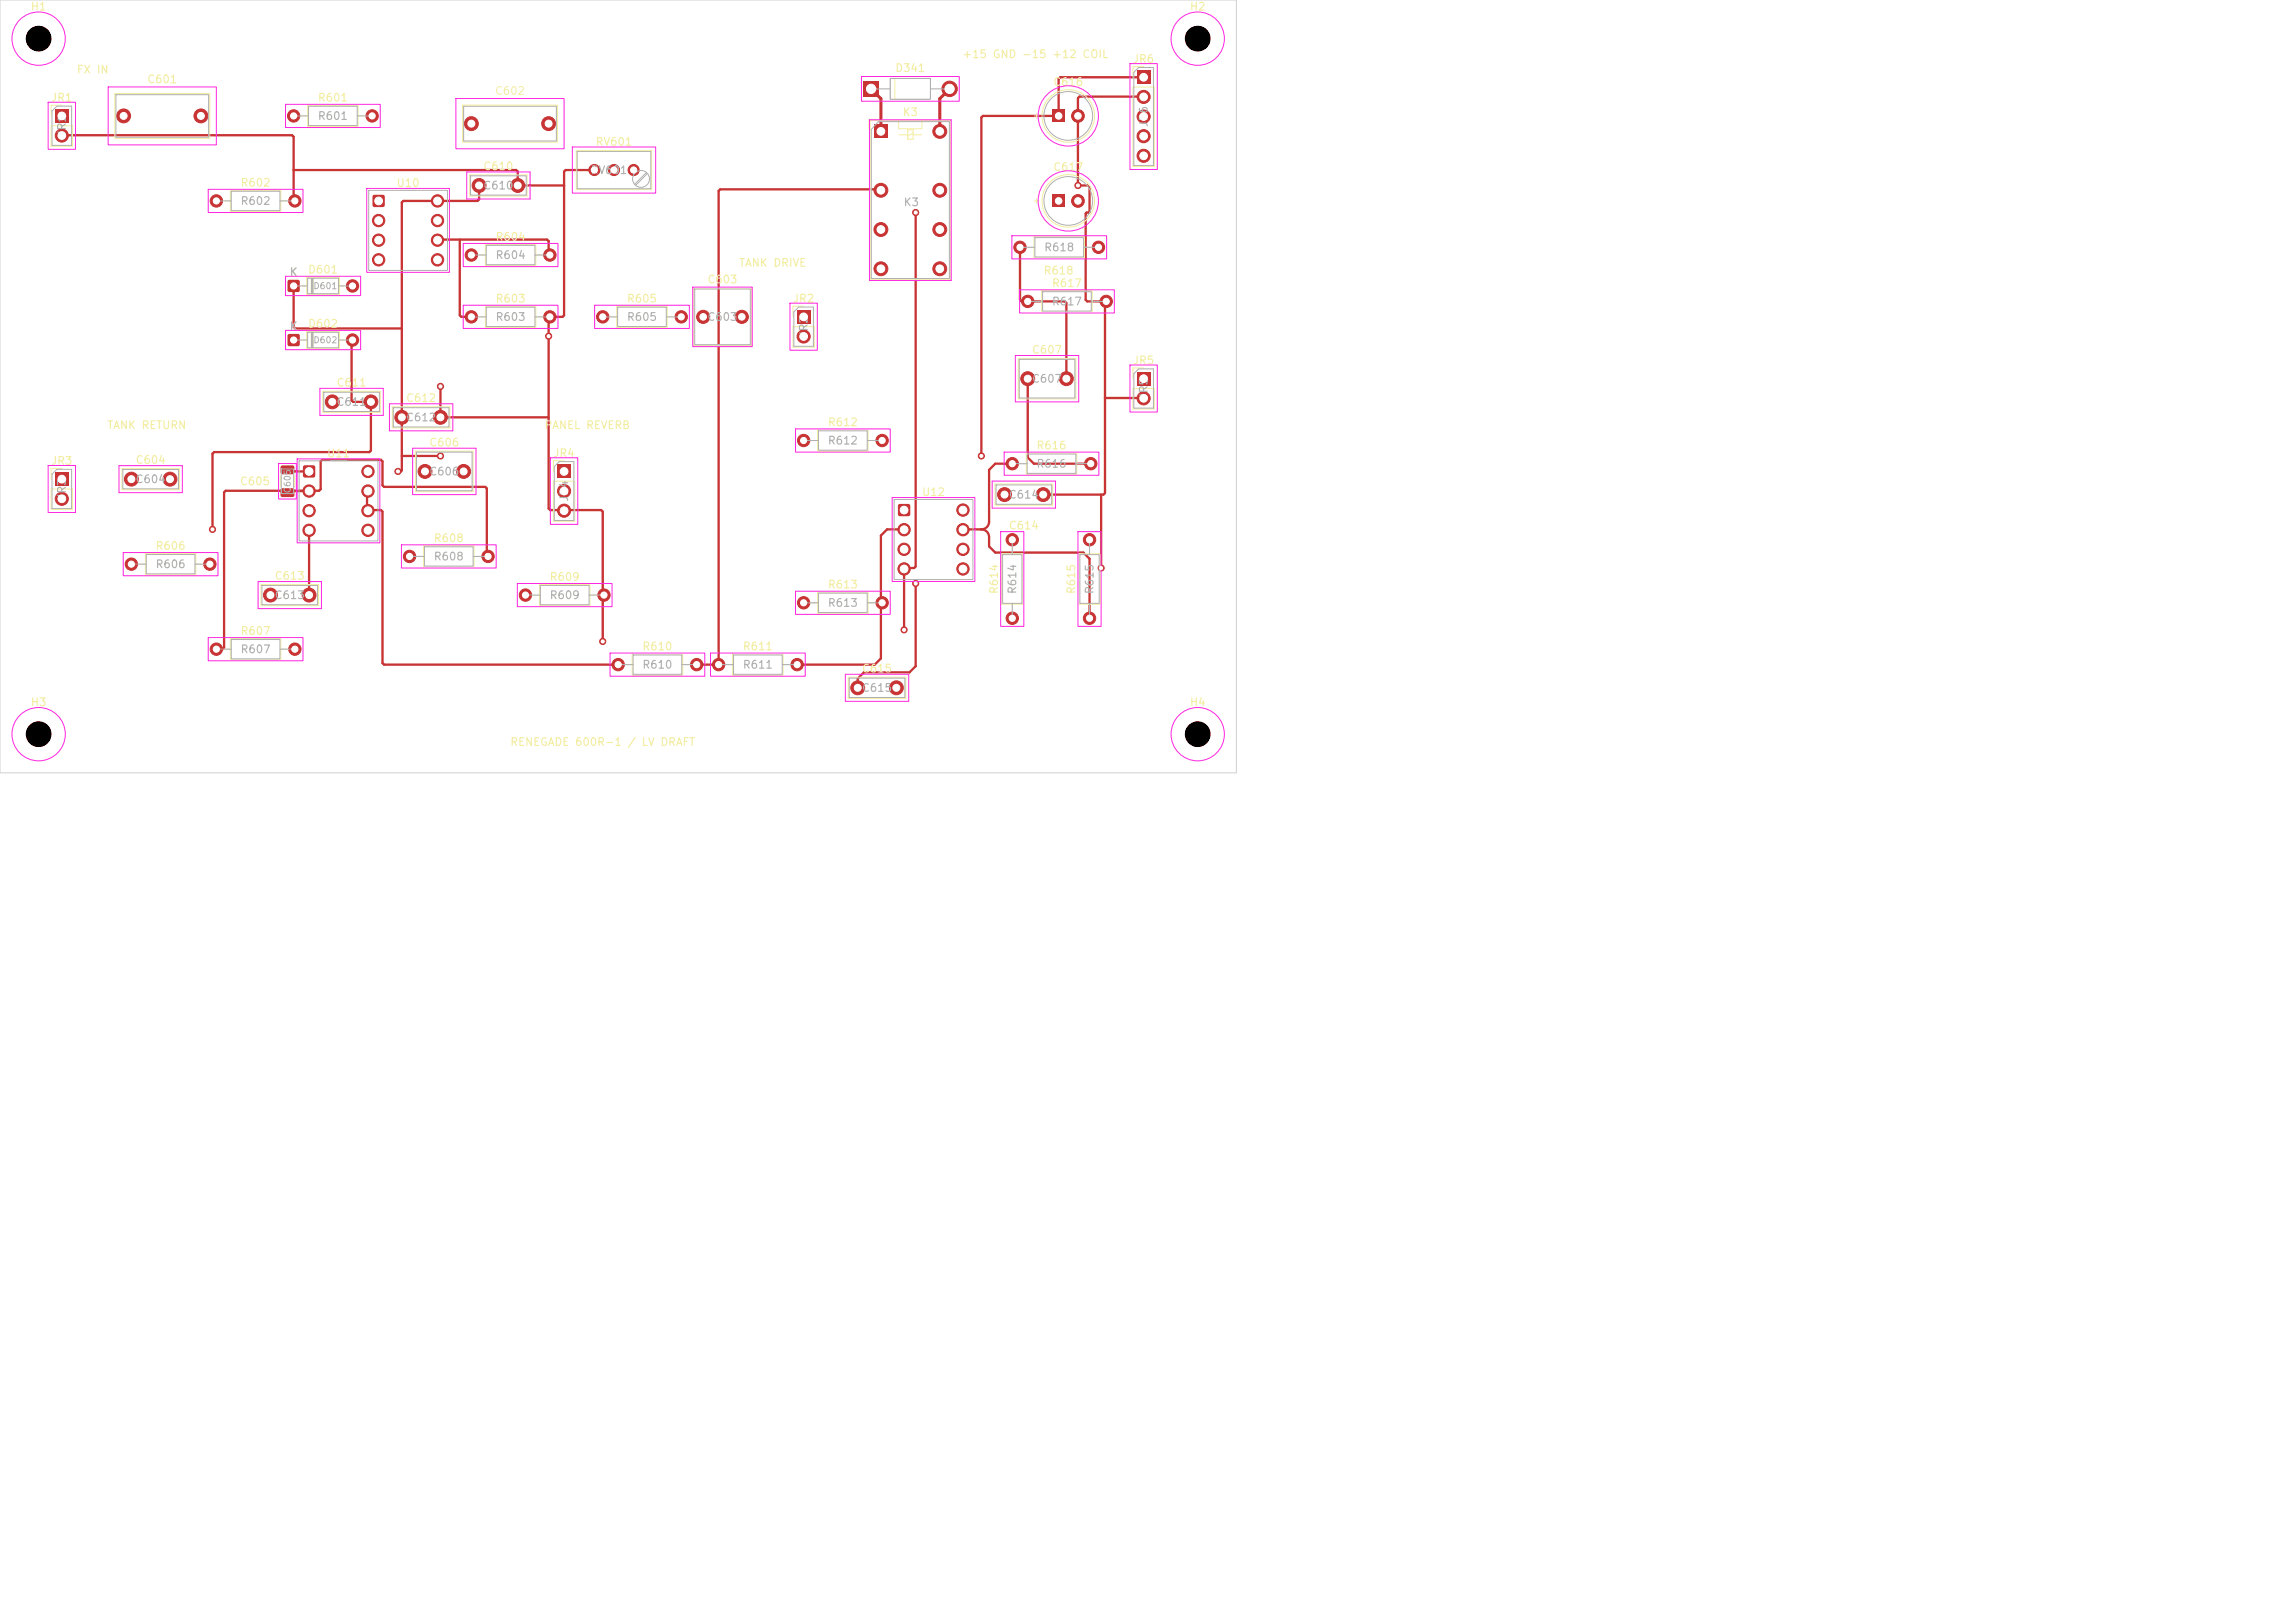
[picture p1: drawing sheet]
<svg xmlns="http://www.w3.org/2000/svg" width="297mm" height="210mm" viewBox="0 0 297 210" stroke-linecap="round" stroke-linejoin="round" font-family="sans-serif">
<defs><g id="words">
<g font-size="1" fill="#f2eda1">
<text x="3.9" y="1.6">H1</text>
<text x="153.9" y="1.6">H2</text>
<text x="9.9" y="9.8">FX IN</text>
<text x="19" y="11">C601</text>
<text x="115.8" y="9.6">D341</text>
<text x="124.5" y="7.8">+15 GND -15 +12 COIL</text>
<text x="136.2" y="11.4">C616</text>
<text x="146.5" y="8.4">JR6</text>
<text x="6.5" y="13.4">JR1</text>
<text x="41.1" y="13.4">R601</text>
<text x="64" y="12.5">C602</text>
<text x="116.7" y="15.3">K3</text>
<text x="62.5" y="22.3">C610</text>
<text x="77" y="19.1">RV601</text>
<text x="136.2" y="22.4">C617</text>
<text x="31.1" y="24.4">R602</text>
<text x="51.2" y="24.4">U10</text>
<text x="37.4" y="36">K</text>
<text x="39.8" y="35.6">D601</text>
<text x="64.1" y="31.4">R604</text>
<text x="95.6" y="34.8">TANK DRIVE</text>
<text x="135" y="35.8">R618</text>
<text x="64.1" y="39.4">R603</text>
<text x="81.1" y="39.4">R605</text>
<text x="91.5" y="36.9">C603</text>
<text x="102.5" y="39.4">JR2</text>
<text x="136.1" y="37.4">R617</text>
<text x="37.4" y="43">K</text>
<text x="39.8" y="42.6">D602</text>
<text x="133.5" y="46">C607</text>
<text x="146.5" y="47.4">JR5</text>
<text x="43.5" y="50.3">C611</text>
<text x="52.5" y="52.3">C612</text>
<text x="13.8" y="55.8">TANK RETURN</text>
<text x="42.2" y="59.4">U11</text>
<text x="55.5" y="58">C606</text>
<text x="70.4" y="55.8">PANEL REVERB</text>
<text x="71.5" y="59.4">JR4</text>
<text x="107.1" y="55.4">R612</text>
<text x="134.1" y="58.4">R616</text>
<text x="6.5" y="60.4">JR3</text>
<text x="17.5" y="60.3">C604</text>
<text x="31" y="63">C605</text>
<text x="119.2" y="64.4">U12</text>
<text x="20.1" y="71.4">R606</text>
<text x="56.1" y="70.4">R608</text>
<text x="130.5" y="68.8">C614</text>
<text x="35.5" y="75.3">C613</text>
<text x="71.1" y="75.4">R609</text>
<text x="107.1" y="76.4">R613</text>
<text x="129.4" y="76.9" transform="rotate(-90 129.4 76.9)">R614</text>
<text x="139.4" y="76.9" transform="rotate(-90 139.4 76.9)">R615</text>
<text x="31.1" y="82.4">R607</text>
<text x="83.1" y="84.4">R610</text>
<text x="96.1" y="84.4">R611</text>
<text x="111.5" y="87.3">C615</text>
<text x="3.9" y="91.6">H3</text>
<text x="153.9" y="91.6">H4</text>
<text x="65.9" y="96.8">RENEGADE 600R-1 / LV DRAFT</text>
</g>
<g font-size="1" fill="#afafaf">
<text x="8.8" y="17.7" transform="rotate(-90 8.8 17.7)">JR1</text>
<text x="41.1" y="15.8">R601</text>
<text x="148.8" y="16.5" transform="rotate(-90 148.8 16.5)">JR6</text>
<text x="76.4" y="22.8">RV601</text>
<text x="31.1" y="26.8">R602</text>
<text x="62.5" y="24.8">C610</text>
<text x="116.9" y="26.9">K3</text>
<text x="64.1" y="33.8">R604</text>
<text x="135.1" y="32.8">R618</text>
<text x="64.1" y="41.8">R603</text>
<text x="81.1" y="41.8">R605</text>
<text x="91.5" y="41.8">C603</text>
<text x="136.1" y="39.8">R617</text>
<text x="104.8" y="43.7" transform="rotate(-90 104.8 43.7)">JR2</text>
<text x="43.5" y="52.8">C611</text>
<text x="133.5" y="49.8">C607</text>
<text x="148.8" y="51.7" transform="rotate(-90 148.8 51.7)">JR5</text>
<text x="52.5" y="54.8">C612</text>
<text x="107.1" y="57.8">R612</text>
<text x="8.8" y="64.7" transform="rotate(-90 8.8 64.7)">JR3</text>
<text x="17.5" y="62.8">C604</text>
<text x="55.5" y="61.8">C606</text>
<text x="73.8" y="65" transform="rotate(-90 73.8 65)">JR4</text>
<text x="130.5" y="64.8">C614</text>
<text x="134.1" y="60.8">R616</text>
<text x="20.1" y="73.8">R606</text>
<text x="35.5" y="77.8">C613</text>
<text x="56.1" y="72.8">R608</text>
<text x="71.1" y="77.8">R609</text>
<text x="131.8" y="76.9" transform="rotate(-90 131.8 76.9)">R614</text>
<text x="141.8" y="76.9" transform="rotate(-90 141.8 76.9)">R615</text>
<text x="107.1" y="78.8">R613</text>
<text x="31.1" y="84.8">R607</text>
<text x="83.1" y="86.8">R610</text>
<text x="96.1" y="86.8">R611</text>
<text x="111.5" y="89.8">C615</text>
</g>
<g font-size=".8" fill="#afafaf">
<text x="40.5" y="37.6">D601</text>
<text x="40.5" y="44.6">D602</text>
<text x="37.8" y="63.9" transform="rotate(-90 37.8 63.9)">C605</text>
</g>
</g></defs>
<g fill="#c83434" stroke="#c83434" stroke-width=".13">
<circle cx="61" cy="33" r=".8"/>
<circle cx="71.2" cy="33" r=".8"/>
<circle cx="16" cy="15" r=".9"/>
<circle cx="26" cy="15" r=".9"/>
</g>
<path d="M39.3 60.3l.1-.1 1.3 .1 .1 .2-.1 1.2-.1 .1-1.3-.1-.1-.1z" fill="#c83434"/>
<g fill="#c83434" stroke="#c83434" stroke-width=".13">
<circle cx="40" cy="63.5" r=".8"/>
<circle cx="40" cy="66.1" r=".8"/>
<circle cx="40" cy="68.6" r=".8"/>
<circle cx="47.6" cy="68.6" r=".8"/>
<circle cx="47.6" cy="66.1" r=".8"/>
<circle cx="47.6" cy="63.5" r=".8"/>
<circle cx="47.6" cy="61" r=".8"/>
</g>
<path d="M72.1 60.2h1.7v1.7h-1.7z" fill="#c83434"/>
<g fill="#c83434" stroke="#c83434" stroke-width=".13">
<circle cx="73" cy="63.5" r=".85"/>
<circle cx="73" cy="66.1" r=".85"/>
<circle cx="133" cy="39" r=".8"/>
<circle cx="143.2" cy="39" r=".8"/>
<circle cx="91" cy="41" r=".85"/>
<circle cx="96" cy="41" r=".85"/>
<circle cx="111" cy="89" r=".9"/>
<circle cx="116" cy="89" r=".9"/>
<circle cx="104" cy="57" r=".8"/>
<circle cx="114.2" cy="57" r=".8"/>
</g>
<path d="M116.3 65.3l.1-.1 1.3 .1 .1 .2-.1 1.2-.2 .1-1.2-.1-.1-.1z" fill="#c83434"/>
<g fill="#c83434" stroke="#c83434" stroke-width=".13">
<circle cx="117" cy="68.5" r=".8"/>
<circle cx="117" cy="71.1" r=".8"/>
<circle cx="117" cy="73.6" r=".8"/>
<circle cx="124.6" cy="73.6" r=".8"/>
<circle cx="124.6" cy="71.1" r=".8"/>
<circle cx="124.6" cy="68.5" r=".8"/>
<circle cx="124.6" cy="66" r=".8"/>
</g>
<path d="M7.2 61.2h1.6v1.7h-1.6z" fill="#c83434"/>
<g fill="#c83434" stroke="#c83434" stroke-width=".13">
<circle cx="8" cy="64.5" r=".85"/>
<circle cx="17" cy="73" r=".8"/>
<circle cx="27.2" cy="73" r=".8"/>
<circle cx="43" cy="52" r=".9"/>
<circle cx="48" cy="52" r=".9"/>
<circle cx="61" cy="41" r=".8"/>
<circle cx="71.2" cy="41" r=".8"/>
</g>
<path d="M147.1 48.2h1.8v1.7h-1.8z" fill="#c83434"/>
<circle cx="148" cy="51.5" r=".85" fill="#c83434" stroke="#c83434" stroke-width=".13"/>
<path d="M113.1 16.1h1.8v1.8h-1.8z" fill="#c83434"/>
<g fill="#c83434" stroke="#c83434" stroke-width=".13">
<circle cx="114" cy="24.6" r=".9"/>
<circle cx="114" cy="29.7" r=".9"/>
<circle cx="114" cy="34.8" r=".9"/>
<circle cx="121.6" cy="34.8" r=".9"/>
<circle cx="121.6" cy="29.7" r=".9"/>
<circle cx="121.6" cy="24.6" r=".9"/>
<circle cx="121.6" cy="17" r=".9"/>
<circle cx="93" cy="86" r=".8"/>
<circle cx="103.2" cy="86" r=".8"/>
</g>
<path d="M103.1 40.2h1.7v1.7h-1.7z" fill="#c83434"/>
<g fill="#c83434" stroke="#c83434" stroke-width=".13">
<circle cx="104" cy="43.5" r=".85"/>
<circle cx="28" cy="26" r=".8"/>
<circle cx="38.2" cy="26" r=".8"/>
<circle cx="55" cy="61" r=".9"/>
<circle cx="60" cy="61" r=".9"/>
<circle cx="28" cy="84" r=".8"/>
<circle cx="38.2" cy="84" r=".8"/>
<circle cx="80" cy="86" r=".8"/>
<circle cx="90.2" cy="86" r=".8"/>
<circle cx="61" cy="16" r=".9"/>
<circle cx="71" cy="16" r=".9"/>
</g>
<path d="M37.3 43.3l.1-.1 1.3 .1 .1 .2-.1 1.2-.2 .1-1.2-.1-.1-.1z" fill="#c83434"/>
<circle cx="45.6" cy="44" r=".8" fill="#c83434" stroke="#c83434" stroke-width=".13"/>
<path d="M37.3 36.3l.1-.1 1.3 .1 .1 .2-.1 1.2-.2 .1-1.2-.1-.1-.1z" fill="#c83434"/>
<circle cx="45.6" cy="37" r=".8" fill="#c83434" stroke="#c83434" stroke-width=".13"/>
<path d="M7.2 14.2h1.6v1.7h-1.6z" fill="#c83434"/>
<g fill="#c83434" stroke="#c83434" stroke-width=".13">
<circle cx="8" cy="17.5" r=".85"/>
<circle cx="78" cy="41" r=".8"/>
<circle cx="88.2" cy="41" r=".8"/>
<circle cx="17" cy="62" r=".9"/>
<circle cx="22" cy="62" r=".9"/>
</g>
<path d="M136.2 14.2h1.6v1.6h-1.6z" fill="#c83434"/>
<circle cx="139.5" cy="15" r=".82" fill="#c83434" stroke="#c83434" stroke-width=".13"/>
<g fill="#c83434">
<path d="M36.4 60.3l.1-.1h1.4l.2 .3v.7l-.2 .2h-1.4l-.2-.3z"/>
<path d="M36.4 63.2h.1h1.4l.2 .2v.8l-.2 .1h-1.4l-.2-.2z"/>
</g>
<g fill="#c83434" stroke="#c83434" stroke-width=".13">
<circle cx="35" cy="77" r=".9"/>
<circle cx="40" cy="77" r=".9"/>
</g>
<path d="M136.2 25.2h1.6v1.6h-1.6z" fill="#c83434"/>
<g fill="#c83434" stroke="#c83434" stroke-width=".13">
<circle cx="139.5" cy="26" r=".82"/>
<circle cx="68" cy="77" r=".8"/>
<circle cx="78.2" cy="77" r=".8"/>
<circle cx="62" cy="24" r=".9"/>
<circle cx="67" cy="24" r=".9"/>
<circle cx="131" cy="60" r=".8"/>
<circle cx="141.2" cy="60" r=".8"/>
</g>
<path d="M111.7 10.5h2v2h-2z" fill="#c83434"/>
<g fill="#c83434" stroke="#c83434" stroke-width=".13">
<circle cx="122.9" cy="11.5" r="1"/>
<circle cx="130" cy="64" r=".9"/>
<circle cx="135" cy="64" r=".9"/>
<circle cx="133" cy="49" r=".9"/>
<circle cx="138" cy="49" r=".9"/>
</g>
<path d="M147.1 9.2h1.8v1.7h-1.8z" fill="#c83434"/>
<g fill="#c83434" stroke="#c83434" stroke-width=".13">
<circle cx="148" cy="12.5" r=".85"/>
<circle cx="148" cy="15.1" r=".85"/>
<circle cx="148" cy="17.6" r=".85"/>
<circle cx="148" cy="20.2" r=".85"/>
<circle cx="104" cy="78" r=".8"/>
<circle cx="114.2" cy="78" r=".8"/>
<circle cx="53" cy="72" r=".8"/>
<circle cx="63.2" cy="72" r=".8"/>
<circle cx="131" cy="80" r=".8"/>
<circle cx="131" cy="69.8" r=".8"/>
<circle cx="52" cy="54" r=".9"/>
<circle cx="57" cy="54" r=".9"/>
</g>
<path d="M48.3 25.3l.1-.1 1.3 .1 .1 .2-.1 1.2-.2 .1-1.2-.1-.1-.1z" fill="#c83434"/>
<g fill="#c83434" stroke="#c83434" stroke-width=".13">
<circle cx="49" cy="28.5" r=".8"/>
<circle cx="49" cy="31.1" r=".8"/>
<circle cx="49" cy="33.6" r=".8"/>
<circle cx="56.6" cy="33.6" r=".8"/>
<circle cx="56.6" cy="31.1" r=".8"/>
<circle cx="56.6" cy="28.5" r=".8"/>
<circle cx="56.6" cy="26" r=".8"/>
<circle cx="38" cy="15" r=".8"/>
<circle cx="48.2" cy="15" r=".8"/>
<circle cx="141" cy="80" r=".8"/>
<circle cx="141" cy="69.8" r=".8"/>
<circle cx="82" cy="22" r=".72"/>
<circle cx="79.5" cy="22" r=".72"/>
<circle cx="76.9" cy="22" r=".72"/>
<circle cx="132" cy="32" r=".8"/>
<circle cx="142.2" cy="32" r=".8"/>
<circle cx="117" cy="81.5" r=".4"/>
<circle cx="118.5" cy="27.5" r=".4"/>
<circle cx="27.5" cy="68.5" r=".4"/>
<circle cx="51.5" cy="61" r=".4"/>
<circle cx="127" cy="59" r=".4"/>
<circle cx="57" cy="59" r=".4"/>
<circle cx="57" cy="50" r=".4"/>
<circle cx="139.5" cy="24" r=".4"/>
<circle cx="78" cy="83" r=".4"/>
<circle cx="118.5" cy="75.5" r=".4"/>
<circle cx="142.5" cy="73.5" r=".4"/>
<circle cx="71" cy="43.5" r=".4"/>
</g>
<g fill="none" stroke="#c83434" stroke-width=".3">
<path d="M8 17.5h29.8l.2 .2v8.3h.2M48 15h.2M121.5 17h.1M148 12.5h-8.3l-.2 .2v11.3h1.3l.2 .2v3.2l-.5 .2v11.2l.2 .2h2.5M148 15v.1M148 17.5v.1M148 10h-10.8l-.2 .2v4.8h-9.8l-.2 .2v43.8M38 37v5.3l.2 .2h13.8M38 22h28.8l.2 .2v1.8h6M45.5 37h.1M49 28.5h.1M49 31v.1"/>
<path d="M49 33.5v.1M56.5 28.5h.1M56.5 33.5l.1 .1M56.6 31.1l-.1-.1h14.3l.2 .2v1.8h.2M59.5 31v9.8l.2 .2h1.3M62 24v1.8l-.2 .2h-9.6l-.2 .2v34.7l-.1 .1h-.4M77 22h-3.8l-.2 .2v18.6l-.2 .2h-1.8v24.8l.2 .2h6.6l.2 .2v16.8M79.5 22h.1M114 24.6v-.1h-20.8l-.2 .2v61.3h-3M114 29.5v.2M118.5 27.5v45.8l-.2 .2h-1.3v8M132 32v6.8l.2 .2h5.6l.2 .2v9.8"/>
<path d="M142 32h.2M143 39v24.8l-.2 .2h-7.8M148 20v.2M45.6 44h-.1v7.8l.2 .2h2.3v6.3l-.2 .2h-20.1l-.2 .2v9.8M52 59h5M57 50v4h14M88 41h.2M104 43.5h.1M114 57h.2M133 49v10.2l.8 .8h7.4M143 51.5h5M8 64.5h.1"/>
<path d="M27 73h.2M37.2 60.8l.2 .2h2.6M40 63.5h-2.6l-.2 .2M40 66v.1M40 68.5v8.5M47.5 61h.1M47.5 66h1.8l.2 .2v19.6l.2 .2h30.3M47.5 68.5l.1 .1M47.5 66l.1 .1M47.6 63.5h-.1v2.5M63.2 72h-.2v-8.8l-.2-.2h-13.1l-.2-.2v-3.1l-.2-.2h-7.6l-.2 .2v3.6l-.2 .2h-12.1l-.2 .2v20.1l-.2 .2h-.8M73 63.5h.1"/>
<path d="M73 66v.1M78 77h.2M114 78h.2M117 68.5h-2.2l-.8 .8v15.9l-.8 .8h-10.2M117 71v.1M118.5 75.5v10.7l-.8 .8h-5.9l-.8 .8v1.2M124.5 66h.1M124.5 73.5l.1 .1M124.5 71l.1 .1M127 68.5a1 1 0 0 1 1 1v1.2l.8 .8h11.4l.8 .8v7.7M127 68.5h-2.5h.1M131 60h-2.2l-.8 .8v6.7a1 1 0 0 1-1 1"/>
<path d="M131 69.8v.2M141 69.8v.2M142.5 64v9.5M38 84h.2"/>
</g>
<path d="M112.7 11.5l1.3 1.3v4.2M122.9 11.5l-1.3 1.3v4.2" fill="none" stroke="#c83434" stroke-width=".4"/>
<g fill="none" stroke="#f2eda1" stroke-width=".13">
<path d="M6.6 16.3h2.8v2.6h-2.8zM8 13.6h-1.4v1.4M14.9 12.1h12.3v5.8h-12.3zM39 15h.8M39.8 13.6h6.5v2.8h-6.5zM46.3 15h.8M59.9 13.6h12.2v4.8h-12.2zM74.6 19.5h9.7v5h-9.7zM112.6 15.6h10.4v20.6h-10.4zM113.7 15.5h-1.2v1.3M115.2 10.2h5.2v2.7h-5.2zM115.8 10.2v2.7"/>
<path d="M116.3 15.6v1M116.4 17.4h1.1M117.5 16.8h.7v1.2h-.7zM118.2 17.4h1.1M118.2 17.2l-.7 .4M119.3 15.6v1.1h-3M133.9 15h.5M134.1 14.7v.6M146.6 11.3h2.8v10.2h-2.8zM148 8.6h-1.4v1.4M29 26h.8M29.8 24.6h6.5v2.8h-6.5z"/>
<path d="M36.3 26h.8M39 37h.7M39.7 35.9h4.2v2.2h-4.2zM40.3 35.9v2.2M40.4 35.9v2.2M40.5 35.9v2.2M43.9 37h.7M51.8 24.6h2M60.8 22.6h7.4v2.8h-7.4zM62 33h.8M62.8 31.6h6.5v2.8h-6.5zM62.8 39.6h6.5v2.8h-6.5z"/>
<path d="M69.4 33h.7M79.8 39.6h6.6v2.8h-6.6zM89.8 37.3h7.4v7.4h-7.4zM104 39.6h-1.4v1.4M133 32h.8M133.8 30.6h6.5v2.8h-6.5zM133.9 26h.5M134 39h.8M134.1 25.7v.6M134.8 37.6h6.5v2.8h-6.5zM140.3 32h.8M141.3 39h.8"/>
<path d="M39 44h.7M39.7 42.9h4.2v2.2h-4.2zM40.3 42.9v2.2M40.4 42.9v2.2M40.5 42.9v2.2M41.8 50.6h7.4v2.8h-7.4zM42.8 59.6h2M43.9 44h.7M50.8 52.6h7.4v2.8h-7.4zM53.8 58.4h7.4v5.2h-7.4zM62 41h.8M69.4 41h.7"/>
<path d="M73 59.6h-1.4v1.4M79 41h.8M86.3 41h.8M102.6 42.3h2.8v2.6h-2.8zM105 57h.8M105.8 55.6h6.6v2.8h-6.6zM112.4 57h.7M131.8 46.4h7.4v5.2h-7.4zM132.8 58.6h6.5v2.8h-6.5zM146.6 50.3h2.8v2.6h-2.8zM148 47.6h-1.4v1.4M6.6 63.3h2.8v2.6h-2.8z"/>
<path d="M8 60.6h-1.4v1.4M15.8 60.6h7.4v2.8h-7.4zM18 73h.8M18.8 71.6h6.5v2.8h-6.5zM25.4 73h.7M33.8 75.6h7.4v2.8h-7.4zM36.3 61.6v1.4M38.1 61.6v1.4M54 72h.8M54.8 70.6h6.5v2.8h-6.5zM61.3 72h.8M69 77h.8"/>
<path d="M69.8 75.6h6.6v2.8h-6.6zM71.6 62.3h2.8v5.2h-2.8zM76.3 77h.8M105 78h.8M105.8 76.6h6.6v2.8h-6.6zM112.4 78h.7M119.8 64.6h2M128.8 62.6h7.4v2.8h-7.4zM129.6 71.7h2.8v6.5h-2.8zM131 70.9v.8M131 78.2v.8M132 60h.8"/>
<path d="M139.3 60h.8M139.6 71.7h2.8v6.5h-2.8zM141 70.9v.8M141 78.2v.8M29 84h.8M29.8 82.6h6.5v2.8h-6.5zM36.3 84h.8M81 86h.8M81.8 84.6h6.6v2.8h-6.6zM88.3 86h.8M94 86h.8M94.8 84.6h6.6v2.8h-6.6z"/>
<path d="M101.3 86h.8M109.8 87.6h7.4v2.8h-7.4z"/>
<circle cx="138.3" cy="15" r="3.4"/>
<circle cx="138.3" cy="26" r="3.4"/>
</g>
<g fill="none" stroke="#afafaf" stroke-width=".13">
<path d="M6.7 14.4l.7-.7h1.9v5.1h-2.6zM15 12.2h12v5.6h-12zM38 15h1.9M39.9 13.8h6.3v2.4h-6.3zM46.2 15h2M60 13.8h12v4.4h-12zM74.7 19.6h9.5v4.8h-9.5zM112.7 11.5h2.5M113.7 15.7h9.2v20.3h-10.1v-19.2zM115.2 10.2h5.2v2.7h-5.2zM120.4 11.5h2.5M146.7 9.4l.7-.7h1.9v12.7h-2.6z"/>
<path d="M28 26h1.9M29.9 24.8h6.3v2.4h-6.3zM36.2 26h2M38 37h1.8M39.8 36h4v2h-4zM40.3 36v2M40.4 36v2M40.5 36v2M43.8 37h1.8M47.7 24.6h10.2v10.4h-10.2zM60.9 22.8h7.2v2.4h-7.2zM61 33h1.9"/>
<path d="M62.9 31.8h6.3v2.5h-6.3zM62.9 39.7h6.3v2.6h-6.3zM69.2 33h2M79.9 39.7h6.3v2.6h-6.3zM83.7 22.3l-1.6 1.5M83.8 22.5l-1.5 1.5M89.9 37.4h7.2v7.2h-7.2zM132 32h1.9M133 39h1.9M133.9 30.8h6.3v2.5h-6.3zM134.9 37.8h6.3v2.5h-6.3zM140.2 32h2"/>
<path d="M141.2 39h2M38 44h1.8M38.7 59.6h10.2v10.4h-10.2zM39.8 43h4v2h-4zM40.3 43v2M40.4 43v2M40.5 43v2M41.9 50.7h7.2v2.6h-7.2zM43.8 44h1.8M50.9 52.7h7.2v2.6h-7.2zM53.9 58.5h7.2v5h-7.2zM61 41h1.9"/>
<path d="M69.2 41h2M78 41h1.9M86.2 41h2M102.7 40.4l.7-.7h1.9v5.1h-2.6zM104 57h1.9M105.9 55.7h6.3v2.6h-6.3zM112.2 57h2M131.9 46.5h7.2v5h-7.2zM132.9 58.7h6.3v2.6h-6.3zM146.7 48.4l.7-.7h1.9v5.1h-2.6zM6.7 61.4l.7-.7h1.9v5.1h-2.6zM15.9 60.7h7.2v2.6h-7.2z"/>
<path d="M17 73h1.9M18.9 71.7h6.3v2.6h-6.3zM25.2 73h2M33.9 75.7h7.2v2.6h-7.2zM36.4 60.7h1.6v3.2h-1.6zM53 72h1.9M54.9 70.7h6.3v2.6h-6.3zM61.2 72h2M68 77h1.9M69.9 75.7h6.3v2.6h-6.3zM71.7 60.4l.7-.7h1.9v7.7h-2.6zM76.2 77h2"/>
<path d="M104 78h1.9M105.9 76.7h6.3v2.6h-6.3zM112.2 78h2M115.7 64.6h10.2v10.4h-10.2zM128.9 62.7h7.2v2.6h-7.2zM129.8 71.8h2.4v6.3h-2.4zM131 60h1.9M131 69.8v2M131 78.1v1.9M139.2 60h2M139.8 71.8h2.4v6.3h-2.4zM141 69.8v2"/>
<path d="M141 78.1v1.9M28 84h1.9M29.9 82.7h6.3v2.6h-6.3zM36.2 84h2M80 86h1.9M81.9 84.7h6.3v2.6h-6.3zM88.2 86h2M93 86h1.9M94.9 84.7h6.3v2.6h-6.3zM101.2 86h2M109.9 87.7h7.2v2.6h-7.2z"/>
<circle cx="138.2" cy="15" r="3.1"/>
<circle cx="83" cy="23.1" r="1.09"/>
<circle cx="138.2" cy="26" r="3.1"/>
</g>
<g fill="none" stroke="#ff26e2" stroke-width=".13">
<path d="M6.2 13.2h3.6v6.1h-3.6zM14 11.2h14v7.6h-14zM36.9 13.5h12.3v3h-12.3zM59 12.8h14v6.4h-14zM74.1 19h10.7v6h-10.7zM111.5 9.9h12.6v3.2h-12.6zM112.5 15.5h10.6v20.8h-10.6zM146.2 8.2h3.6v13.7h-3.6zM26.9 24.5h12.3v3h-12.3zM36.9 35.7h9.8v2.6h-9.8zM47.5 24.4h10.7v10.8h-10.7zM60 31.5h12.2v3h-12.2z"/>
<path d="M60 39.5h12.2v3h-12.2zM60.4 22.3h8.2v3.5h-8.2zM77 39.5h12.2v3h-12.2zM89.7 37.2h7.7v7.7h-7.7zM102.2 39.2h3.6v6.1h-3.6zM130.9 30.5h12.3v3h-12.3zM131.9 37.5h12.3v3h-12.3zM36 60h2.3v4.6h-2.3zM36.9 42.7h9.8v2.6h-9.8zM38.5 59.4h10.7v10.8h-10.7zM41.4 50.3h8.2v3.5h-8.2zM50.4 52.3h8.2v3.5h-8.2z"/>
<path d="M53.4 58h8.2v6h-8.2zM71.2 59.2h3.6v8.7h-3.6zM103 55.5h12.2v3h-12.2zM129.9 58.5h12.3v3h-12.3zM131.4 46h8.2v6h-8.2zM146.2 47.2h3.6v6.1h-3.6zM6.2 60.2h3.6v6.1h-3.6zM15.4 60.3h8.2v3.5h-8.2zM16 71.5h12.2v3h-12.2zM33.4 75.3h8.2v3.5h-8.2zM52 70.5h12.2v3h-12.2zM67 75.5h12.2v3h-12.2z"/>
<path d="M103 76.5h12.2v3h-12.2zM115.5 64.4h10.7v10.8h-10.7zM128.4 62.3h8.2v3.5h-8.2zM129.5 68.8h3v12.2h-3zM139.5 68.8h3v12.2h-3zM26.9 82.5h12.3v3h-12.3zM79 84.5h12.2v3h-12.2zM92 84.5h12.2v3h-12.2zM109.4 87.3h8.2v3.5h-8.2z"/>
<circle cx="5" cy="5" r="3.5"/>
<circle cx="138.2" cy="15" r="3.9"/>
<circle cx="155" cy="5" r="3.4"/>
<circle cx="138.2" cy="26" r="3.9"/>
<circle cx="5" cy="95" r="3.4"/>
<circle cx="155" cy="95" r="3.4"/>
</g>
<path d="M0 0h160v100h-160z" fill="none" stroke="#d0d2cd" stroke-width=".13"/>
<g fill="#fff" stroke="#fff" stroke-width=".13">
<circle cx="117" cy="81.5" r=".2"/>
<circle cx="118.5" cy="27.5" r=".2"/>
<circle cx="27.5" cy="68.5" r=".2"/>
<circle cx="51.5" cy="61" r=".2"/>
<circle cx="127" cy="59" r=".2"/>
<circle cx="57" cy="59" r=".2"/>
<circle cx="57" cy="50" r=".2"/>
<circle cx="139.5" cy="24" r=".2"/>
<circle cx="78" cy="83" r=".2"/>
<circle cx="118.5" cy="75.5" r=".2"/>
<circle cx="142.5" cy="73.5" r=".2"/>
<circle cx="71" cy="43.5" r=".2"/>
<circle cx="61" cy="33" r=".4"/>
<circle cx="71.2" cy="33" r=".4"/>
<circle cx="16" cy="15" r=".45"/>
<circle cx="26" cy="15" r=".45"/>
<circle cx="40" cy="61" r=".5"/>
<circle cx="40" cy="63.5" r=".5"/>
<circle cx="40" cy="66.1" r=".5"/>
<circle cx="40" cy="68.6" r=".5"/>
<circle cx="47.6" cy="68.6" r=".5"/>
<circle cx="47.6" cy="66.1" r=".5"/>
<circle cx="47.6" cy="63.5" r=".5"/>
<circle cx="47.6" cy="61" r=".5"/>
<circle cx="73" cy="61" r=".5"/>
<circle cx="73" cy="63.5" r=".5"/>
<circle cx="73" cy="66.1" r=".5"/>
<circle cx="133" cy="39" r=".4"/>
<circle cx="143.2" cy="39" r=".4"/>
<circle cx="91" cy="41" r=".43"/>
<circle cx="96" cy="41" r=".42"/>
<circle cx="111" cy="89" r=".45"/>
<circle cx="116" cy="89" r=".45"/>
<circle cx="104" cy="57" r=".4"/>
<circle cx="114.2" cy="57" r=".4"/>
<circle cx="117" cy="66" r=".5"/>
<circle cx="117" cy="68.5" r=".5"/>
<circle cx="117" cy="71.1" r=".5"/>
<circle cx="117" cy="73.6" r=".5"/>
<circle cx="124.6" cy="73.6" r=".5"/>
<circle cx="124.6" cy="71.1" r=".5"/>
<circle cx="124.6" cy="68.5" r=".5"/>
<circle cx="124.6" cy="66" r=".5"/>
<circle cx="8" cy="62" r=".5"/>
<circle cx="8" cy="64.5" r=".5"/>
<circle cx="17" cy="73" r=".4"/>
<circle cx="27.2" cy="73" r=".4"/>
<circle cx="43" cy="52" r=".45"/>
<circle cx="48" cy="52" r=".45"/>
<circle cx="61" cy="41" r=".4"/>
<circle cx="71.2" cy="41" r=".4"/>
<circle cx="148" cy="49" r=".5"/>
<circle cx="148" cy="51.5" r=".5"/>
<circle cx="114" cy="17" r=".5"/>
<circle cx="114" cy="24.6" r=".5"/>
<circle cx="114" cy="29.7" r=".5"/>
<circle cx="114" cy="34.8" r=".5"/>
<circle cx="121.6" cy="34.8" r=".5"/>
<circle cx="121.6" cy="29.7" r=".5"/>
<circle cx="121.6" cy="24.6" r=".5"/>
<circle cx="121.6" cy="17" r=".5"/>
<circle cx="93" cy="86" r=".4"/>
<circle cx="103.2" cy="86" r=".4"/>
<circle cx="104" cy="41" r=".5"/>
<circle cx="104" cy="43.5" r=".5"/>
<circle cx="28" cy="26" r=".4"/>
<circle cx="38.2" cy="26" r=".4"/>
<circle cx="55" cy="61" r=".45"/>
<circle cx="60" cy="61" r=".45"/>
<circle cx="28" cy="84" r=".4"/>
<circle cx="38.2" cy="84" r=".4"/>
<circle cx="80" cy="86" r=".4"/>
<circle cx="90.2" cy="86" r=".4"/>
<circle cx="61" cy="16" r=".45"/>
<circle cx="71" cy="16" r=".45"/>
<circle cx="38" cy="44" r=".4"/>
<circle cx="45.6" cy="44" r=".4"/>
<circle cx="38" cy="37" r=".4"/>
<circle cx="45.6" cy="37" r=".4"/>
<circle cx="8" cy="15" r=".5"/>
<circle cx="8" cy="17.5" r=".5"/>
<circle cx="78" cy="41" r=".4"/>
<circle cx="88.2" cy="41" r=".4"/>
<circle cx="17" cy="62" r=".45"/>
<circle cx="22" cy="62" r=".45"/>
<circle cx="137" cy="15" r=".42"/>
<circle cx="139.5" cy="15" r=".43"/>
<circle cx="35" cy="77" r=".45"/>
<circle cx="40" cy="77" r=".45"/>
<circle cx="137" cy="26" r=".42"/>
<circle cx="139.5" cy="26" r=".43"/>
<circle cx="68" cy="77" r=".4"/>
<circle cx="78.2" cy="77" r=".4"/>
<circle cx="62" cy="24" r=".45"/>
<circle cx="67" cy="24" r=".45"/>
<circle cx="131" cy="60" r=".4"/>
<circle cx="141.2" cy="60" r=".4"/>
<circle cx="112.7" cy="11.5" r=".6"/>
<circle cx="122.9" cy="11.5" r=".6"/>
<circle cx="130" cy="64" r=".45"/>
<circle cx="135" cy="64" r=".45"/>
<circle cx="133" cy="49" r=".45"/>
<circle cx="138" cy="49" r=".45"/>
<circle cx="148" cy="10" r=".5"/>
<circle cx="148" cy="12.5" r=".5"/>
<circle cx="148" cy="15.1" r=".5"/>
<circle cx="148" cy="17.6" r=".5"/>
<circle cx="148" cy="20.2" r=".5"/>
<circle cx="104" cy="78" r=".4"/>
<circle cx="114.2" cy="78" r=".4"/>
<circle cx="53" cy="72" r=".4"/>
<circle cx="63.2" cy="72" r=".4"/>
<circle cx="131" cy="80" r=".4"/>
<circle cx="131" cy="69.8" r=".4"/>
<circle cx="52" cy="54" r=".45"/>
<circle cx="57" cy="54" r=".45"/>
<circle cx="49" cy="26" r=".5"/>
<circle cx="49" cy="28.5" r=".5"/>
<circle cx="49" cy="31.1" r=".5"/>
<circle cx="49" cy="33.6" r=".5"/>
<circle cx="56.6" cy="33.6" r=".5"/>
<circle cx="56.6" cy="31.1" r=".5"/>
<circle cx="56.6" cy="28.5" r=".5"/>
<circle cx="56.6" cy="26" r=".5"/>
<circle cx="38" cy="15" r=".4"/>
<circle cx="48.2" cy="15" r=".4"/>
<circle cx="141" cy="80" r=".4"/>
<circle cx="141" cy="69.8" r=".4"/>
<circle cx="82" cy="22" r=".4"/>
<circle cx="79.5" cy="22" r=".4"/>
<circle cx="76.9" cy="22" r=".4"/>
<circle cx="132" cy="32" r=".4"/>
<circle cx="142.2" cy="32" r=".4"/>
</g>
<g fill="#000" stroke="#000" stroke-width=".13">
<circle cx="5" cy="5" r="1.6"/>
<circle cx="155" cy="5" r="1.6"/>
<circle cx="5" cy="95" r="1.6"/>
<circle cx="155" cy="95" r="1.6"/>
</g>
<use href="#words"/>
</svg>
